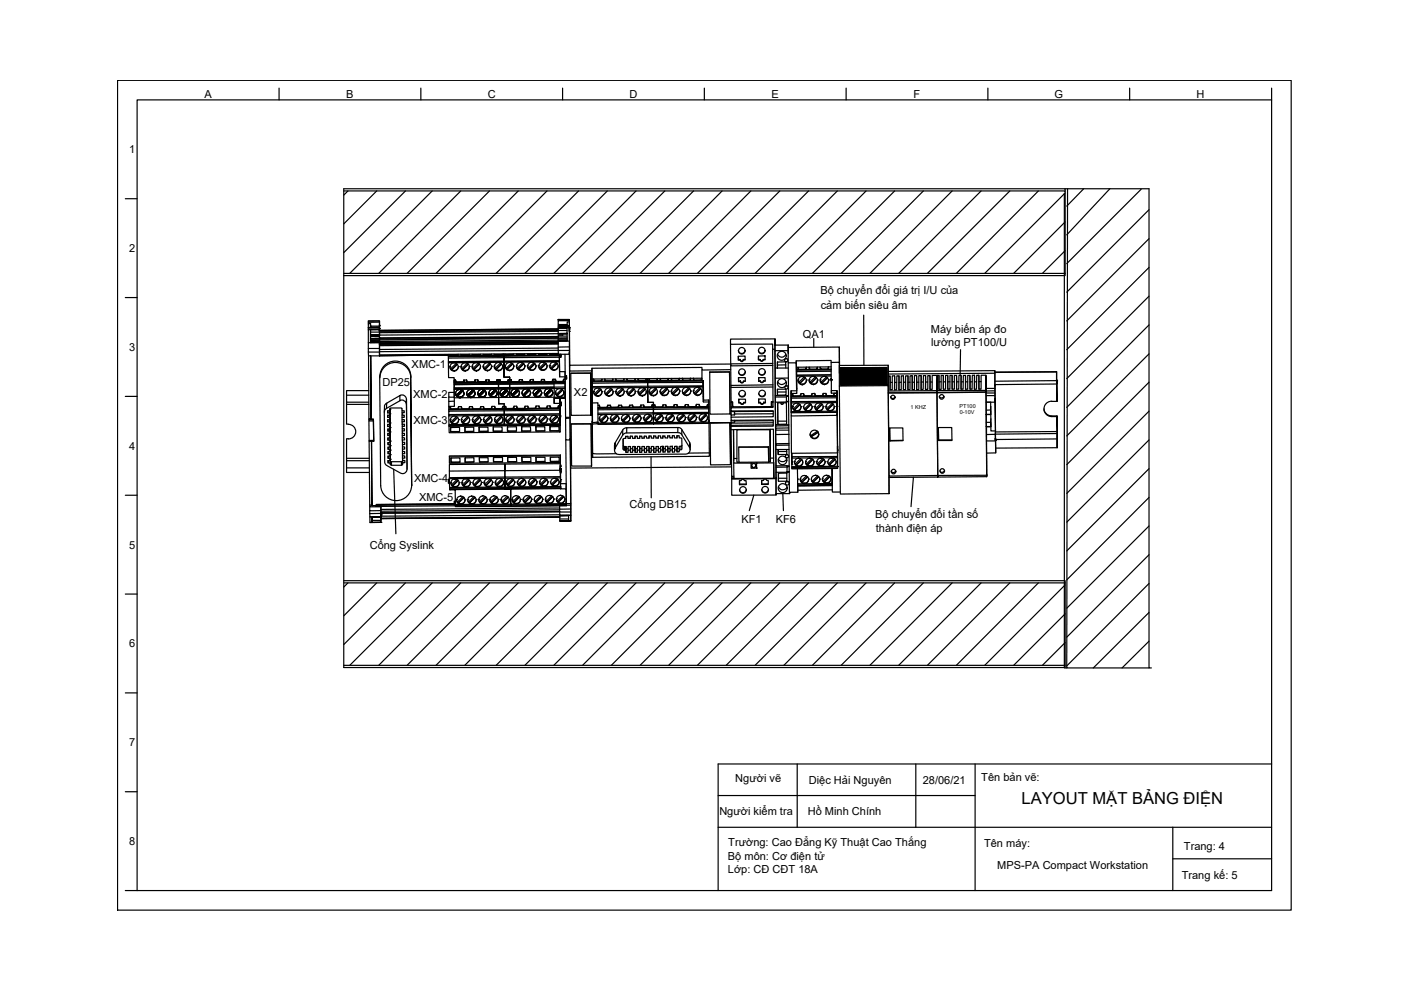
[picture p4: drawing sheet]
<svg xmlns="http://www.w3.org/2000/svg" width="297mm" height="210mm" viewBox="0 0 297 210" stroke-linecap="round" stroke-linejoin="round" font-family="sans-serif">
<defs><g id="words">
<text font-size="3.5" x="216.6" y="170.5">LAYOUT MẶT BẢNG ĐIỆN</text>
<g font-size="2.3">
<text x="43.3" y="20.8">A</text>
<text x="73.4" y="20.8">B</text>
<text x="103.4" y="20.8">C</text>
<text x="133.5" y="20.8">D</text>
<text x="163.6" y="20.8">E</text>
<text x="193.7" y="20.8">F</text>
<text x="223.6" y="20.8">G</text>
<text x="253.7" y="20.8">H</text>
<text x="27.4" y="32.5">1</text>
<text x="27.4" y="53.5">2</text>
<text x="173.9" y="62.3">Bộ chuyển đổi giá trị I/U của</text>
<text x="174" y="65.5">cảm biến siêu âm</text>
<text x="170.3" y="71.6">QA1</text>
<text x="197.4" y="70.6">Máy biến áp đo</text>
<text x="27.4" y="74.4">3</text>
<text x="197.4" y="73.4">lường PT100/U</text>
<text x="81.1" y="81.8">DP25</text>
<text x="87.3" y="78">XMC-1</text>
<text x="121.7" y="84">X2</text>
<text x="87.6" y="84.3">XMC-2</text>
<text x="87.7" y="89.9">XMC-3</text>
<text x="27.4" y="95.3">4</text>
<text x="87.8" y="102.1">XMC-4</text>
<text x="88.8" y="106.3">XMC-5</text>
<text x="133.5" y="107.7">Cổng DB15</text>
<text x="157.2" y="110.8">KF1</text>
<text x="164.5" y="110.8">KF6</text>
<text x="185.6" y="109.9">Bộ chuyển đổi tần số</text>
<text x="185.7" y="112.7">thành điện áp</text>
<text x="27.4" y="116.3">5</text>
<text x="78.4" y="116.3">Cổng Syslink</text>
<text x="27.4" y="137.3">6</text>
<text x="27.4" y="158.2">7</text>
<text x="155.9" y="165.8">Người vẽ</text>
<text x="171.5" y="166.2">Diệc Hải Nguyên</text>
<text x="195.7" y="166.3">28/06/21</text>
<text x="208.1" y="165.5">Tên bản vẽ:</text>
<text x="152.5" y="172.9">Người kiểm tra</text>
<text x="171.3" y="172.9">Hồ Minh Chính</text>
<text x="27.4" y="179.2">8</text>
<text x="154.4" y="179.4">Trường: Cao Đẳng Kỹ Thuật Cao Thắng</text>
<text x="208.6" y="179.5">Tên máy:</text>
<text x="154.3" y="182.3">Bộ môn: Cơ điện tử</text>
<text x="154.3" y="185.1">Lớp: CĐ CĐT 18A</text>
<text x="211.4" y="184.2">MPS-PA Compact Workstation</text>
<text x="251" y="180.1">Trang: 4</text>
<text x="250.6" y="186.4">Trang kế: 5</text>
</g>
<g font-size="1.2">
<text x="193" y="86.8">1 KHZ</text>
<text x="203.4" y="86.4">PT100</text>
<text x="203.5" y="87.8">0-10V</text>
</g>
</g></defs>
<!-- layer: 0 -->
<g fill="none" stroke="#000" stroke-width=".25">
<path d="M24.9 17h248.9v176h-248.9zM59.2 18.7v2.5M89.2 18.7v2.5M119.3 18.7v2.5M149.3 18.7v2.5M179.4 18.7v2.5M209.5 18.7v2.5M239.5 18.7v2.5M269.6 18.7v2.5M26.6 42.1h2.5M72.9 40v101.5M225.8 40h17.8"/>
<path d="M26.6 63.1h2.5M172.5 71.8v1.8M183.1 66.8l.1 10.6M203.7 74.1l-.1 5.5M26.6 84h2.5M83.5 99.5l.4 13.7M138 96.8l.1 8.8M26.6 105h2.5M159.8 105l-.9 3.3M166 104.7l.1 3.6M193.7 101.2l-.5 6.2M26.6 126h2.5"/>
<path d="M26.6 146.9h2.5M26.6 167.9h2.5M152.3 175.4h117.3M152.3 168.7h54.4M169 162v13.4M194.2 162v13.4M206.7 162v26.8M248.7 175.4v13.4M269.6 162h-117.3v26.8M26.6 188.8h243v-167.6h-240.5v167.6M248.7 182.1h20.9"/>
</g>
<!-- layer: PDF36_Geometry -->
<g fill="none" stroke="#000" stroke-width=".25">
<path d="M78.1 68.1l2.4-.1v1.7l-.1-.3M78.1 74.6v.9h2.4M78.1 68.3v-.2l2.4-.1v2M78.1 75.5l.1 13.3 .9 .1M78.6 68.6h-.5v.8h2.3h-2.3v.3M78.6 72.5v.2M78.6 69.9v1.1M78.6 71.1v.7M78.6 72h1.9M78.6 71.3h.9M78.6 75.5l.1 13.3-.1-13.3M78.6 69.1v.3h1.9"/>
<path d="M78.6 69.4h.1M80.4 69.9h-2.3v2.8M80.4 69.4v.5M80.4 69.7h-2.3v.2M80.5 72.4h-1.9v.1h1.9M80.5 75.4l14.6-.1-14.6 .1M80.5 71.8h-1.9v.6M80.5 70.1l37.8-.4-37.8 .3v1.2l-.1-1.3h-1.8v2.8l1.9-.1M80.5 69.1h-1.9v-.5v.8M80.5 72.5v3zM80.5 73.9h-2.4v.7h2.4M80.5 72.4v.3h-2.4v1.2"/>
<path d="M80.5 73.1h.1M80.5 71.7v.4M80.5 73v.1M80.5 72.7h.1M80.5 71.2h-1v.2h1M80.5 68.3h-2.4v.3M80.5 72.6h.1M80.5 69.7h.1M80.5 69.1h.1M80.5 72.2h-1.9M80.5 79.7l.2 23.3a3.3 3.3 0 0 0 3.3 3.1 3.3 3.3 0 0 0 3.3-3.2M87.1 79.7l.2 23.3z"/>
<path d="M87.1 79.7a3.3 3.3 0 0 0-3.3-3.1 3.3 3.3 0 0 0-3.3 3.2M95.1 76.9v3.2h1.2v1l11.8-.1v-.5v3.8h-11.8v-3.7h.3l.2 .4M95.1 75.2v.3M95.1 75.6v.3M95.1 75.3l-14.6 .1M95.4 77.7h.1M95.4 75.3h1.7h-1.6v.2M95.5 75.3h1.6l-.1 .2M95.6 78.2l.2 .2M96.3 78.6v.1M96.7 77.1l-1.2 1.1-.1-.5M96.9 77.2l-1.1 1.1"/>
<path d="M97 77.3l-1.2 1.1 .2 .1a.86 .86 0 0 0 1.2-.8M97.1 75.1v.4h-1.7v-.3M97.2 77.7h.1M97.7 77.7h.1M97.7 75.1v.3h1.8v-.3M97.8 75.3h1.6M97.9 75.4l-.1-.1h1.6l-.1 .1M97.9 78.1l.2 .3M98.6 78.5v.2M99 77l-1.1 1.2-.2-.5M99.3 77.2l-1.2 1.1M99.3 77.2l-1.2 1.2 .3 .1a.89 .89 0 0 0 1.1-.8"/>
<path d="M99.5 77.7h.1M100.1 77.7h.1M100.1 75.1v.3h1.7v-.3M100.1 75.2h1.7M100.3 78.1l.2 .3M101 78.5v.2M101.4 77l-1.1 1.2-.2-.5M101.6 77.1l-1.1 1.2M101.7 75.4l.1-.2-1.6 .1 .1 .1M101.7 77.2l-1.2 1.2 .2 .1a.91 .91 0 0 0 1.2-.8M101.8 75.2l-1.6 .1M102.4 77.7h.1"/>
<path d="M102.5 75.2h1.6M102.6 75.2v.2M102.6 78.1l.3 .3M103.4 78.5v.1M103.8 77l-1.2 1.2-.2-.5M104 77.1l-1.1 1.1M104 77.2l-1.1 1.2 .2 .1a.89 .89 0 0 0 1.1-.8M104.1 75.2h-1.6h1.6l-.1 .2M104.2 77.7h.1M104.2 75.1v.3h-1.8v-.3M104.8 75.1v.3l1.8-.1v-.2M104.8 77.6h.1"/>
<path d="M104.8 75.2h1.7M104.9 75.2h1.6h-1.6M104.9 75.2v.2M105 78.1l.2 .3M105.7 78.5v.1M106.1 77l-1.2 1.1-.1-.5M106.3 77.1l-1.1 1.1M106.4 77.2l-1.2 1.2 .2 .1a.89 .89 0 0 0 1.2-.9M106.4 75.2v.1M106.6 77.6h.1M106.8 75.4v-.3v.3M106.8 75.4l.1 4.6z"/>
<path d="M106.9 80h1.2v.5v-.5zM107.2 75.2h1.6h-1.6M107.3 75.2v.1M107.3 78l.2 .3M108.1 78.5v.1M108.4 77l-1.1 1.1-.2-.5M108.7 77.1l-1.2 1.1M108.7 77.1l-1.2 1.2 .2 .1a.82 .82 0 0 0 1.2-.8M108.8 75.2l-.1 .1M108.9 75.2h-1.7M108.9 77.6h.1M108.9 75v.3h-1.8v-.2"/>
<path d="M109.5 77.6h.1M109.5 75v.3h1.7v-.3M109.5 75.2h1.7M109.6 75.2l.1 .1M109.7 78l.2 .3M110.4 78.5v.1M110.8 76.9l-1.1 1.2-.2-.5M111.2 75.2l-.1 .1M111.3 77.6h.1M111.3 77.6a.93 .93 0 0 1-1.4 .7l1.2-1.2-1.2 1.1M111.8 77.6h.1M112 75.2v.1"/>
<path d="M112 78l.3 .3M112.7 78.5h.1M113.2 76.9l-1.2 1.2-.2-.5M113.4 77.1l-1.1 1.1M113.4 77.1l-1.1 1.2 .1 .1a.85 .85 0 0 0 1.3-.8M113.5 75.1v.2M113.5 75.1l-1.6 .1M113.6 75v.3h-1.8v-.3M113.7 77.6h.1M114.2 77.6h.1M114.2 75v.3h1.8v-.3M114.3 75.1h1.6"/>
<path d="M114.4 75.3l-.1-.2h1.6l-.1 .2M114.4 78l.2 .3M115.1 78.4v.1M115.5 76.9l-1.1 1.1-.2-.4M115.7 77.1l-1.1 1.1M115.8 77.1l-1.2 1.2 .2 .1a.89 .89 0 0 0 1.2-.8M116 77.6h.1M116.6 77.5h.1M116.6 75v.3l1.7-.1v-.2M116.6 75.1h1.7M116.7 75.3v-.2h1.5l-.1 .2M116.7 78l.3 .2"/>
<path d="M117.5 78.4v.1M117.9 76.9l-1.2 1.1-.1-.5M118.1 77l-1.1 1.2M118.1 77.1l-1.1 1.1 .2 .2a.91 .91 0 0 0 1.1-.9M118.3 71.3l-37.8 .3v-.2v1.7l37.8-.3M118.3 72.4l-37.8 .3v.3l37.8-.3M118.3 70.7l2 .1M118.3 72.3l-37.8 .4M118.3 67.7h.1M118.3 74.3l.1 .8M118.3 67.7v.3M118.3 69.1v.3"/>
<path d="M118.3 73.8l-37.8 .3M118.3 74.3l-37.8 .3M118.3 73l-37.8 .3M118.3 72.6l-37.8 .3M118.3 70.2l-37.8 .3M118.3 69.9l-37.8 .3M118.3 71.6l-37.8 .3M118.4 68.8v.3M118.4 74.9l-37.9 .3M118.6 76.5l-23.5 .2v.2l23.5-.2M118.6 75.7l-23.5 .2v.8M118.6 75.3l-23.5 .2v.1l23.5-.1"/>
<path d="M118.6 75.1v4.8v-1.1M118.6 75.7h.3M118.6 79.9h1.2M118.7 75.1v.4M118.7 75.1v.4h.2v-.4v.6v-.2M118.7 75.5h-.1M119.3 71v-.1h-1v-.1l-39.7 .2 1.9 .1M119.3 70.9v.2M119.8 75.1v5.1M119.9 79.7v.5M120 79.6v.5h.1v-.5M120.1 80v.4"/>
<path d="M120.2 70.1l-41.6 .3M120.3 70.7h-2v-1.1h1.9l.1 2.7h-2v-.1h2M120.3 72.1h-2v.1M120.3 71.4h-2v.5M120.3 71.7l-39.8 .4v.3l37.8-.3v-.2h2M120.3 71l-2 .1v.3l-37.8 .2M120.3 68.8h-2v-.8h2.4v-.3h-2.4h2.4l.1 9.7M120.7 69.1h-2.4h2.4M120.7 68l.3 41.3M120.7 73.5l-2.4 .1v.7h2.4M120.7 72.3l-2.4 .1v1.2M120.7 75.1h-2.1v3.7h1.2v5.7v-1.4"/>
<path d="M120.7 69.5l-2.4 .1M120.7 69.4h-2.4v.2M120.7 68.3h-.4v.8h-1.9M120.7 70.2h.1M120.7 69.7h.1M120.7 69.4h.1M120.8 78.7l.2 20.5 34.1-.2M125.3 79.1v8.9v-8.9h-4.3l.1 9 4.2-.1M125.3 79.1h-4.3M125.5 78.1l.1 11.5M148.8 78.5v2.2h.3l.1 4.2 1.1-.1 .1 11.9-24.8 .3M150.5 78.9l4.2-.1 .1 9h-4.3z"/>
<path d="M150.5 78.9h4.2l.1 8.9M154.7 78.8v.1M154.9 73v4.1M154.9 77.2l-34.1 .2v1.3l4.7-.1 .1 18.4v-7.7v.3l1-.1M154.9 78.4l-6.1 .1v-.6l-23.3 .2v.5M154.9 77.6l.1 4.1M156.5 75.5h1.5v.8h-.4a.32 .32 0 0 1-.3 .4 .32 .32 0 0 1-.3-.4h-.5zM156.5 74.3a.7 .7 0 0 0 .7 .6 .7 .7 0 0 0 .7-.5M156.5 75.5v.8M156.6 78.9a.7 .7 0 0 0 .7 .6 .7 .7 0 0 0 .7-.6M156.6 76.2h.4M157.6 76.2a.32 .32 0 0 1-.3 .4 .32 .32 0 0 1-.3-.4v.1"/>
<path d="M158 76.2h-.4v.1M160.8 75.5h1.4v.8h-.4a.34 .34 0 0 1-.3 .3 .34 .34 0 0 1-.4-.3h-.3zM160.8 74.3a.7 .7 0 0 0 .7 .6 .7 .7 0 0 0 .7-.6M160.8 75.5v.8M160.8 76.2h.3M160.9 78.8a.68 .68 0 0 0 .6 .7 .68 .68 0 0 0 .7-.7M161.8 76.2a.34 .34 0 0 1-.3 .3 .34 .34 0 0 1-.4-.3v.1M162.2 76.2l-.4 .1M163.8 74.1l.1 12.3-8.9 .1v.6h8.9v1.3h-8.9v.7l8.9-.1v1.4h-8.9v.7l9-.1 .1 10.4-.1-3.3M163.9 77.1h-9v.5l9-.1M164.3 73.2v-1.3l.2 29.6-9.4 .1v-.3h.5M164.3 71.9h-9.4v1.1h8.9v1.1h.5"/>
<path d="M164.8 76.8v1.2v-1.2l1.8-.1v1.3M164.8 75.1a.94 .94 0 0 0 .9 .6 .94 .94 0 0 0 .9-.6M166.6 76h.2M166.6 77.4h-1.8M167.1 74.9v-1.7v3.7h1.7l.1 6M167.1 76.9l.3 27.8v-.3h1.7v-1.6v.2l7.4-.1M167.1 78h-2.7v2.2h2.7M167.1 74.4h-2.8l.1 3.6M167.1 73.2h-2.8v1.2M167.1 73.7l10.9-.1v3.2M168.8 76.5l.1 5.9M168.9 79.8v3.6l-1.1 .1"/>
<path d="M168.9 78.5v.3M170.5 79.9l-1.1 1.2-.2-.5M170.8 78.3l.2-.5v.5h-1.8v-.4l.2 .4M171.7 78.3l-.1-.5v.5h1.7v-.5l-.2 .5M172.9 79.9l-1.2 1.2-.1-.6M175.2 79.9l-1.1 1.1-.2-.5M175.6 77.8l-.1 .4M175.7 77.8v.4h-1.8v-.4l.2 .4M176.2 79.4l-7.3 .1v.3l7.3-.1M176.2 78.7l-7.3 .1v.7M176.2 78.3h-7.3v.2h7.3M176.2 76.8v-.4l-7.4 .1v.4"/>
<path d="M176.2 77.8l-7.3 .1v.4M178 79.1v-2.3h-1.8l.1 4M178 73.6v3.9M178.2 78l9.9-.1zM178.2 78.1l9.9-.1zM178.2 78.2l9.9-.1zM178.2 78.3l9.9-.1zM178.2 78.4h9.9zM178.2 78.5h9.9zM178.2 78.7l9.9-.1zM178.2 78.8l9.9-.1zM178.2 78.9l9.9-.1z"/>
<path d="M178.2 79l9.9-.1zM178.2 79.1l9.9-.1zM178.2 79.2l9.9-.1zM178.2 79.3l9.9-.1zM178.2 79.4l9.9-.1zM178.2 79.5l9.9-.1zM178.2 79.6h9.9zM178.2 79.7l9.9-.1zM178.2 79.9l9.9-.1zM178.2 79.9h9.9zM178.2 79.4h.1M178.2 78.7h.1"/>
<path d="M178.2 78h.1M178.2 78.1v.1M178.2 78.3v.3M178.2 78.8v.2M178.2 79.1v.2M178.2 79.5v.3M178.2 79.9v.2M188.3 78.8l22.6-.2v3.2v-.3l13.1-.1M188.3 77.4l.2 23.5 10.3-.1-.1-17.6 10.3-.1v-3.5l.1 10.9 1-.1-.1-.9M188.7 79.7v2.9M189.7 79.7v2.9M190.6 79.7v2.9"/>
<path d="M191.5 79.7v2.9M192.5 79.7v2.9M193.4 79.6v3M194.3 79.6v3M195.3 79.6v3M196.2 79.6v3M197.2 79.6v3M199.1 79.6v3M200 79.6v2.9M200.9 79.6v2.9M201.9 79.6v2.9M202.8 79.6v2.9"/>
<path d="M203.8 79.6v2.9M204.7 79.6v2.9M205.6 79.6l.1 2.9M206.6 79.6v2.9M207.5 79.6v2.9M209 79.6h-1v2.9h-.5v-2.9h-.4l-.1 2.9h-.4v-2.9h-.5v2.9h-.5v-2.9h-.4v2.9h-.5v-2.9h-.5v2.9h-.5l.1-2.9h-.5v2.9h-.5v-2.9h-.5v2.9h-.4v-2.9h-.5v2.9h-.5v-2.9h-.4v2.9h-.5v-2.9h-.5v3h-.4v-3h-.4v3.2v-3.2h-1.1v3h-.4v-3h-.5v3h-.5v-3h-.4l-.1 3h-.4v-3h-.5v3h-.5v-3h-.4v3h-.5v-3l-.5 .1v2.9h-.4v-2.9h-.5v2.9h-.5v-2.9h-.4v2.9h-.5v-2.9h-.5v2.9h-.5l.1-2.9h-.5v2.9h-.5v-2.9h-.4M210.9 78.6l.1 6.7h-1.9h.9v.9M210.9 79.1l-22.6 .2M224 78.8l.1 6.3zM224 78.8l-13.1 .1M224 78.9l-13.1 .1M78.2 89.3l.1 4.1h.9"/>
<path d="M78.2 88.8v.2M78.3 93.4v.2h.9l-.1-4.7 .1 4.7M78.3 93.6l.1 13.5h.5M78.8 93.6l.1 13.6h.9h-.9zM79.1 89h-.9v.3h1M82 85.5a.75 .75 0 0 0-.5 .8v1.1M82.2 87.1h.5v-.4l.1-.2h2.3l.1 .2v.4h.5v.4h-.5v.5h.5v.5h-.5v.5h.5l.1 .4h-.6v.6l.6-.1v.5h-.5v.5h.5v.5h-.5v.5h.5v.4h-.5v.5h.5v.5h-.5v.5h.5v.4h-.5v.6h.5v.4h-.5v.5h.5v.5h-.5v.5h.5v.4h-.5l.1 .5h.4v.5h-.4v.3l-.2 .3h-2.3l-.2-.2v-.4h-.4v-.4h.4v-.5h-.4v-.5h.4v-.5h-.4v-.5h.4v-.4h-.4v-.5h.4v-.5h-.4l-.1-.5h.5v-.5h-.5v-.4h.5v-.6h-.5v-.4h.5v-.5h-.5v-.5h.5v-.5h-.5v-.4h.5v-.5h-.5v-.5h.5v-.5h-.5v-.5h.5v-.4h-.5zM82.2 87.1v.5M82.2 88v.5M82.2 89v.5M82.2 90v.4M82.2 90.9v.5"/>
<path d="M82.2 91.9v.4M82.2 92.9v.4M82.3 93.8v.5M82.3 94.8v.5M82.3 95.7v.5M82.3 96.7v.5M82.3 97.7v.4M82.7 86.8h.1M82.7 87.6v-.8v1.2M82.7 88.5v-.8v1.3M82.7 87.7h.1M82.7 89.5v-.8v1.3"/>
<path d="M82.7 86.7v.4M82.7 88.7h.1M82.7 90.4v-.7v1.2M82.7 89.7h.1M82.7 90.6h.1M82.7 91.4v-.8v1.3M82.7 91.6h.1M82.7 92.3v-.7v1.3M82.7 93.3v-.7v1.2M82.7 92.6h.1M82.7 93.5h.1M82.7 94.3v-.8v1.3"/>
<path d="M82.7 95.3v-.8v1.2M82.7 94.5h.1M82.7 96.2v-.8v1.3M82.7 95.4h.1M82.7 97.2v-.8v2M82.7 96.4h.1M82.7 97.4h.1M82.7 98.1v-.7v.3l.3 .2v.8M83 97.9h2.1M84.8 83.9a.93 .93 0 0 1 1.4 .7v1.1a.96 .96 0 0 0-1.4-.7zM84.8 85l-2.9 1.6-.4 .4 .1 11.1 .3 .5 3 1.7a.93 .93 0 0 0 1.4-.8l-.1-13.8M84.8 83.9l-2.8 1.6-.1 1.1"/>
<path d="M85.2 87.1v.4M85.2 88v.5M85.2 89v.4M85.3 90v.4M85.3 90.9v.5M85.3 91.9v.4M85.3 92.8v.5M85.3 93.8v.4M85.3 94.8v.4M85.3 95.7v.5M85.3 96.7v.4M85.4 97.7l-.3 .2v.8"/>
<path d="M85.4 97.6v.5M86.2 84.6l.1 14.9M87.1 80.1a3.3 3.3 0 0 0-3.3-3.3 3.3 3.3 0 0 0-3.3 3.3M95.2 88.2v1.8l23.5-.2M95.2 84.2v.9M95.2 86.9v.3M95.2 90.4l23.5-.2v1.4l-23.5 .2zM95.2 90.3v.1M95.4 89h.1M95.4 86.2l.3 .5M95.5 90.6h1.9v.9h-1.9zM95.5 90.6v.9"/>
<path d="M95.5 91.5h1.9M95.6 97.1h1.9v.9h-1.9zM95.6 97.1v.9h1.9M95.6 98h.1M95.7 89.4l.1 .3M96.3 85.1h-1.1v1.1M96.3 83.2h-1.1v1h1.1M96.3 89.8v.2M96.6 83.3l.2 .5 1.1-1.2-1.1 1.2zM96.6 80.6v.4h1.8v-.4v.4h-1.8zM96.8 88.3l-1.2 1.2-.2-.5M96.8 83.8l.2 .2 1.1-1.2-1.1 1.1z"/>
<path d="M97 84l1.2-1.1-1.2 1.1 .2 .1a.82 .82 0 0 0 1.2-.8 .88 .88 0 0 1-.5 .8 .88 .88 0 0 1-.9-.1zM97 88.5l-1.2 1.1M97.1 88.5l-1.3 1.2 .3 .1a.89 .89 0 0 0 1.1-.8M97.2 89h.1M97.2 86.2l-.1 .5M97.5 84.2v.1M97.8 89h.1M97.8 86.2l.2 .5M98 89.4l.2 .3M98.2 81l.2-.4h.5l.2 .4M98.6 90.6h1.8v.9h-1.8zM98.6 90.6v.9h1.8"/>
<path d="M98.6 91.5h.1M98.6 97.1l1.9-.1v1h-1.9zM98.6 97.1v.9M98.7 89.8v.1M98.9 83.3l.2 .5 1.2-1.2-1.2 1.2zM98.9 80.6v.4h1.8v-.5v.5h-1.8zM99.1 88.3l-1.1 1.2-.2-.5M99.2 83.7l.1 .3 1.2-1.2-1.2 1.1zM99.3 84l1.2-1.1-1.2 1.1 .2 .1a.86 .86 0 0 0 1.2-.8 .88 .88 0 0 1-.4 .8 .88 .88 0 0 1-1-.1zM99.3 88.4l-1.1 1.2M99.4 88.5l-1.2 1.2 .2 .1a.86 .86 0 0 0 1.2-.8M99.6 86.2l-.2 .5"/>
<path d="M99.9 84.2v.1M100.1 89h.1M100.1 86.2l.2 .5M100.4 89.4l.2 .3M100.5 97.9l-1.9 .1M101 89.8v.1M101.3 83.3l.2 .5 1.1-1.2-1.1 1.2zM101.3 80.5v.5h1.8v-.5v.5h-1.8zM101.5 81l-.2-.5h-.6l-.1 .5M101.5 88.3l-1.2 1.1-.2-.4M101.5 83.7l.2 .3v-.1l1.1-1.1-1.1 1.1zM101.6 90.6h1.8l.1 .9h-1.9z"/>
<path d="M101.6 90.6v.9M101.6 91.5h1.9M101.6 97h1.9v.9l-1.8 .1zM101.6 97l.1 1 1.8-.1M101.7 84l1.2-1.2-1.2 1.2 .2 .1a.82 .82 0 0 0 1.2-.8 .93 .93 0 0 1-1.4 .7zM101.7 88.4l-1.1 1.1M101.8 88.5l-1.2 1.2h.1a.85 .85 0 0 0 1.3-.7M101.9 86.2l-.1 .5M102 89h.1M102.2 84.2v.1M102.5 88.9h.1M102.5 86.2l.2 .5"/>
<path d="M102.7 89.4l.2 .2M102.9 81l.2-.5h.6l.1 .5M103.4 89.8v.1M103.7 83.3l.1 .4 1.2-1.1-1.2 1.1zM103.7 80.5v.5h1.7v-.5v.5h-1.7zM103.8 88.3l-1.1 1.1-.2-.5M103.8 83.7l.2 .3 1.2-1.2-1.2 1.1zM104 84l1.2-1.2-1.2 1.2 .3 .1a.84 .84 0 0 0 1.1-.8 .93 .93 0 0 1-1.4 .7zM104 88.4l-1.1 1.1M104.1 88.5l-1.2 1.1 .2 .1a.87 .87 0 0 0 1.2-.8M104.3 86.2l-.2 .5M104.5 84.2v.1"/>
<path d="M104.6 90.5h1.9v1h-1.9zM104.6 90.5v1l1.9-.1M104.6 97h1.9v.9h-1.9zM104.6 97v.9M104.6 97.9h1.9M104.9 88.9h.1M104.9 86.2l.2 .4M105.1 89.3l.2 .3M105.7 81v-.5v.5M105.7 81v4.6zM105.7 85.6h1.2v.6M105.8 89.8v.1"/>
<path d="M106 83.3l.2 .4 1.1-1.1-1.1 1.1zM106.2 81l-.2-.5v.5h1.8v-.5l-.2 .5M106.2 88.2l-1.2 1.2-.1-.5M106.2 83.7l.2 .3 1.1-1.3-1.1 1.2zM106.4 88.4l-1.1 1.2 .2 .1a.87 .87 0 0 0 1.1-.8M106.4 84l1.2-1.2-1.2 1.2h.2a.85 .85 0 0 0 1.2-.7 .93 .93 0 0 1-1.4 .7zM106.4 88.4l-1.1 1.1M106.6 88.9h.1M106.6 86.2l-.2 .4M106.9 84.1v.1M106.9 86.2v3.7zM107.2 88.9h.1"/>
<path d="M107.2 86.2l.2 .4M107.4 89.3l.2 .3M107.6 90.5h1.9v.9h-1.9zM107.6 90.5v.9h1.9M107.6 91.4h.1M107.6 97h1.9v.9h-1.9zM107.6 97v.9h1.9M107.6 97.9h.1M108.1 89.7v.2M108.4 83.2l.1 .5 1.2-1.1-1.2 1.1zM108.5 81l-.1-.5v.5h1.7v-.5l-.1 .5M108.6 83.7l.1 .3 1.2-1.3-1.2 1.2z"/>
<path d="M108.6 88.2l-1.3 1.2-.1-.5M108.7 84l1.3-1.2-1.3 1.2h.3a.89 .89 0 0 0 1.1-.8 .93 .93 0 0 1-1.4 .8zM108.7 88.4l-1.1 1.1M108.8 88.4l-1.2 1.2 .3 .1a.85 .85 0 0 0 1.1-.8M109 88.9h.1M109 86.1l-.2 .5M109.2 84.1v.1M109.5 86.1l.3 .5M109.8 89.3l.2 .3M110.4 89.7v.1M110.6 90.5h1.9v.9h-1.9zM110.6 90.5v.9h1.9"/>
<path d="M110.6 97h2v.9h-1.9zM110.6 97l.1 .9h1.9M110.7 83.2l.2 .5 1.1-1.1-1.1 1.1zM110.9 88.2l-1.2 1.2-.2-.6M110.9 83.7l.2 .2 1.2-1.2-1.2 1.1zM110.9 81l-.2-.5v.5h1.8v-.5l-.2 .5M111.1 83.9l1.2-1.1-1.2 1.1 .3 .1a.91 .91 0 0 0 1.1-.8 .87 .87 0 0 1-1.4 .7zM111.1 88.4l-1.1 1.1M111.2 88.4l-1.2 1.2 .3 .1a.87 .87 0 0 0 1.1-.8M111.3 86.1l-.1 .5M111.4 88.9h.1M111.6 84.1v.1"/>
<path d="M111.9 88.8h.1M111.9 86.1l.2 .5M112.1 89.3l.2 .3M112.8 89.7v.1M113.1 83.2l.1 .5 1.2-1.2-1.2 1.2zM113.2 88.2l-1.1 1.1-.2-.5M113.3 83.7l.1 .2 1.2-1.2-1.1 1.1zM113.4 83.9l1.2-1.2-1.2 1.2 .4 .1a.85 .85 0 0 0 1-.8 .93 .93 0 0 1-1.4 .7zM113.4 88.4l-1.1 1.1M113.5 88.4l-1.2 1.2 .3 .1a.89 .89 0 0 0 1.1-.9M113.6 90.5h1.9v.9h-1.8zM113.6 90.5l.1 .9"/>
<path d="M113.7 97h1.9v.8l-1.9 .1zM113.7 97v.9M113.7 97.8h1.9M113.7 91.4h1.8M113.7 86.1l-.2 .4M113.7 88.8h.1M113.9 84v.2M114.3 88.8h.1M114.3 86.1l.2 .4M114.5 89.3l.2 .2M114.7 80.9l.1-.5v.5l-1.7 .1v-.6l.1 .6M115.2 89.7v.1"/>
<path d="M115.4 83.2l.2 .5 1.1-1.2-1.1 1.2zM115.6 80.9l-.2-.5v.5h1.8v-.5l-.2 .5M115.6 88.2l-1.2 1.1-.1-.5M115.6 83.6l.2 .3 1.2-1.3-1.2 1.2zM115.8 83.9l1.2-1.2-1.2 1.2 .3 .1a.87 .87 0 0 0 1.1-.8 .88 .88 0 0 1-1.4 .7zM115.8 88.3l-1.1 1.1M115.9 88.4l-1.2 1.1 .1 .1a.86 .86 0 0 0 1.3-.8M116 86.1l-.1 .4M116.1 88.8h.1M116.3 84v.2M116.6 88.8h.1M116.6 90.5l1.9-.1v1h-1.9z"/>
<path d="M116.6 90.5v.9M116.6 91.3h1.9M116.6 86l.2 .5M116.7 97l1.9-.1v.9h-1.9zM116.7 97v.8h1.9M116.7 97.8h.1M116.8 89.3l.2 .2M117.5 82.1l-21.2 .2v.2l21.2-.1M117.5 81.4l-21.2 .1v.8l23.5-.2M117.5 80.9l-21.2 .2v.2l21.2-.2M117.5 80.4v5.1v-1h2.3M117.5 85.5h1.2"/>
<path d="M117.5 89.7v.1M117.8 83.2h.1M117.8 80.4l.2 .5M118 83.6l.1 .3M118 88.2l-1.2 1.1-.2-.5M118.1 88.3l-1.1 1.1M118.2 88.4l-1.2 1.1 .2 .1a.94 .94 0 0 0 1.2-.8M118.4 86l-.2 .5M118.4 88.8h.1M118.6 84v.2M118.7 87.7l-23.5 .2v.3l23.5-.2M118.7 87l-23.5 .2v.7"/>
<path d="M118.7 86.5l-23.5 .2v.2l23.5-.2M118.7 86h-.3v.5h-1.8v-.5l-.6 .1v.4h-1.7v-.4h-.6v.4l-1.8 .1v-.5h-.6v.5h-1.8v-.5h-.5v.5h-1.8v-.4h-.6v.4h-1.7v-.4h-.6v.4l-1.8 .1v-.5h-.6v.5h-1.8v-.5h-.5v.5h-1.8v-.5h-.6v.5h-1.8v-.5h-.2v.5M118.7 88.4h.1M118.7 88.2v1.5zM118.7 88.2h.1M118.7 90.2v-.2v1.6M118.7 86v2.7v-4.2v5.5l-23.5 .2v-.2M118.7 90.1l-11.7 .1-.1-.3 .1 .3h-11.8M118.8 98.9h.1M118.8 99.5h.1M118.8 99.6h.1M118.8 99.4h.1"/>
<path d="M118.8 96.5v1.6zM118.8 96.7l-23.5 .2v1.3l23.5-.1M118.8 96.5l-23.5 .2v.2M118.8 85.7l-.1 .1M118.8 98.6v1.7zM118.8 98.3l-11.8 .1v2.7l-11.7 .2v-2.8l11.7-.1v1.4l-11.7 .1M118.8 98.9v.7zM118.8 99.7v.3v-.6v.3v-.1v.1l-11.8 .1v1.3h11.8M118.8 99.7h.1M118.8 100h.1M118.8 99.3h.1M118.8 98.7h.1"/>
<path d="M118.8 99.9h.1M118.9 85.2l-.2 .1v.5M118.9 86h-.2v4M118.9 85.2v.8v-.8l-.1 .5h.1M119.1 82.5l-1.2 1.2-.1-.5M119.3 82.6l-1.2 1.1M119.3 82.7l-1.2 1.2 .2 .1a.82 .82 0 0 0 1.2-.8M119.5 80.4l-.2 .5M119.5 83.2h.1M119.8 82.4l-23.5 .1v3.7h-1.1M119.8 81.1l-23.5 .2v.2l11.8-.1v2.9l11.7-.1M119.8 80.4h-.3v.5h-1.7v-.5h-.6v.5h-1.8v-.5h-.6v.5l-1.7 .1v-.6l-.6 .1v.5h-1.8v-.5h-.6v.5h-1.7v-.5h-.6v.5h-1.8v-.5h-.6l-.1 .5"/>
<path d="M119.8 80.9l-11.7 .1v.4l11.7-.1M119.8 84.3l-2.3 .1M119.9 88.5v.2M120 80.1l-.2 .1 .1 8.3h.9M120 93.3l.1 13.5h.9M120.1 80.1v.3l-.3-.1M120.8 88.7h-.9l.1 4.6h.9M121 99.2v11.2l-2.3 .1h2.3M121.1 89.9l4.2-.1 .1 9M121.1 89.9h4.2l.1 8.9h-4.2zM125.3 88h.1M125.3 89.8v.1"/>
<path d="M125.5 82.2l.1 3.2h1.2v1.2l11.7-.1v-.7h.3v.5h1.8v-.5h.6v.5l1.7-.1v-.4h.6v.4h1.8v-.4h.6v.4h1.7v-.5h.6v.5h1.8v-.5h.3M125.5 81.3l11.8-.2v-.2v1l-11.8 .1M125.5 80.4v.4M125.6 96.1l1 .1h4.1M125.8 83h.1M125.8 80.4v.4l1.8-.1v-.3l-.1 .3M125.9 80.4l.1 .4M126.1 83.5l.2 .2M126.7 83.9v.1M126.8 89.8l-1.2 .2M126.8 89.5h-.2v.3M126.8 87.9v1.8l11.7-.1v-1.8v1.8l11.8-.1"/>
<path d="M126.8 86.6v1.3l11.7-.1v-1l11.8-.1M126.8 89.7v.2l11.7-.1v-.2v.2l11.8-.1-23.5 .2M126.8 86.9l11.7-.1v-.3v1l-11.7 .1M126.8 85.9h.3v.5h1.7v-.5h.6v.5l1.8-.1v-.4h.6v.4h1.7v-.4h.6v.4h1.8v-.4h.6v.4h1.7v-.5h.3v-.5h-1.1h1.1v1l-11.7 .1M127.1 88.7h.1M127.1 85.9l.1 .5M127.2 82.4l-1.2 1.1-.2-.5M127.3 89.1l.2 .3M127.4 82.5l-1.1 1.2M127.5 82.6l-1.2 1.1 .3 .2a.85 .85 0 0 0 1-.9M127.6 83h.1M128 89.5v.1"/>
<path d="M128.2 80.4v.3h1.7v-.3l-.1 .3M128.3 80.4l.1 .3M128.4 88l-1.2 1.2-.1-.5M128.4 83.5l.2 .2M128.6 88.2l-1.1 1.1M128.6 88.2l-1.1 1.2 .1 .1a.86 .86 0 0 0 1.2-.8M128.8 88.7h.1M128.8 85.9l-.2 .5M129.1 83.9v.1M129.4 88.7h.1M129.4 85.9l.2 .5M129.5 82.4l-1.1 1.1-.2-.5"/>
<path d="M129.7 89.1l.1 .3M129.7 82.5l-1.1 1.1M129.8 82.6l-1.2 1.1 .3 .2a.89 .89 0 0 0 1.1-.9M130 83h.1M130.3 89.5v.1M130.4 95a.89 .89 0 0 0 0 .9 .89 .89 0 0 0 .9 .5l14.1-.1a.93 .93 0 0 0 .8-1.4l-1.7-2.9-.4-.2h-11.4l-.7 .5-1.6 2.7v-1.1l-.1 1.5M130.5 83h.1M130.5 80.3v.4h1.8v-.4l-.1 .4M130.6 80.3l.1 .4M130.8 88l-1.2 1.1-.2-.4M130.8 83.5l.2 .2M131 88.2l-1.2 1.1"/>
<path d="M131 88.2l-1.2 1.2 .3 .1a.87 .87 0 0 0 1.1-.8M131.2 88.7h.1M131.2 85.9l-.2 .4M131.5 83.9v.1M131.8 85.9l.1 .4M131.9 82.4l-1.2 1.1-.2-.5M132 89.1l.2 .2M132 91.2l-1.6 2.7M132.1 93.1v2.1M132.1 82.5l-1.1 1.1M132.2 94.5l.2 .2v.7M132.2 82.5l-1.2 1.2 .2 .1a.93 .93 0 0 0 1.2-.8"/>
<path d="M132.4 83h.1M132.4 94.7h.3M132.7 92.5h.4v.4h.5v-.4h.5v.4h.5v-.4h.5v.4h.5v-.4h.5v.4h.5v-.4h.5v.4h.5v-.5h.5v.5h.5v-.5h.5v.5h.5v-.5h.5v.5h.4v-.5h.5v.5h.5v-.5h.5v.5h.6v-.5h.4v.5h.5v-.5h.5v.5l.6 .1v2.2l-.1 .1-.5 .1v.4h-.5v-.4h-.5v.5h-.4v-.5h-.5v.5h-.5v-.5h-.6v.5h-.4v-.5h-.5v.5h-.5v-.5h-.5v.5h-.5v-.5h-.5v.5h-.5v-.5h-.5v.5h-.5v-.5h-.5v.5h-.5v-.5h-.5l.1 .5h-.6v-.5h-.5v.5h-.4v-.5h-.5v.5h-.5v-.5h-.5l-.1-.2v-2.1l.6-.2zM132.7 89.5v.1M132.7 92.5v.4M132.7 95.4v-.7v1.2M132.7 95.1h.5M132.9 90.7l-.5 .1-.4 .4v1.1M132.9 83h.1M133.1 88l-1.2 1.1-.1-.5M133.1 83.4l.2 .3M133.3 88.2l-1.1 1.1 .2 .1a.82 .82 0 0 0 1.1-.7"/>
<path d="M133.3 88.1l-1.1 1.2M133.5 85.9l-.2 .4M133.5 88.7h.1M133.6 92.5v.4M133.7 95.4v-.7v1.2M133.7 94.7h-.5v.7M133.7 95.1h.4M133.8 83.9v.1M134.1 88.6h.1M134.1 85.9l.2 .4M134.3 82.4l-1.2 1.1-.2-.5M134.3 89.1l.2 .2"/>
<path d="M134.4 82.5l-1.1 1.1M134.5 82.5l-1.2 1.2 .2 .1a.86 .86 0 0 0 1.2-.8M134.6 95.4v-.7v1.2M134.6 94.7h-.5v.7M134.6 92.5v.4M134.6 80.3l-.1 .4M134.7 83h.1M134.7 80.3v.4h-1.8v-.4l.2 .4M134.7 95.1h.5M135 89.5v.1M135.3 83h.1M135.4 80.7l-.1-.4v.4h1.7v-.4l-.2 .4"/>
<path d="M135.5 87.9l-1.2 1.2-.2-.5M135.5 83.4l.1 .3M135.6 95.4v-.7v1.2M135.6 94.7h-.4l-.1 .7M135.6 92.5v.4M135.6 95.1h.5M135.6 88.1l-1.1 1.2M135.7 88.2l-1.2 1.1 .2 .1a.91 .91 0 0 0 1.2-.8M135.9 85.9l-.2 .4M135.9 88.6h.1M136.2 83.8v.2M136.5 88.6h.1"/>
<path d="M136.5 85.9l.2 .4M136.6 82.3l-1.2 1.2-.1-.5M136.6 92.5v.4M136.6 95.4v-.7v1.2M136.6 94.7h-.5v.7M136.6 95.1h.5M136.7 89l.1 .3M136.8 82.5l-1.2 1.1M136.8 82.5l-1.2 1.2h.2a.82 .82 0 0 0 1.2-.7M137 83h.1M137.1 95.4v-.7h.5v.7M137.3 82.2l.1 3.1-.1-3.1"/>
<path d="M137.4 89.5v.1M137.6 82.9h.1M137.6 94.7v1.2M137.6 92.4v.5M137.6 95.1h.5M137.8 87.9l-1.2 1.2-.1-.5M137.8 83.4l.2 .3M138 88.1l-1.2 1.1M138.1 95.4v-.7h.5v.7M138.1 88.2l-1.3 1.1 .3 .1a.89 .89 0 0 0 1.1-.8M138.2 88.6h.1M138.2 85.8l-.1 .5"/>
<path d="M138.5 83.8v.1M138.6 94.7v1.2M138.6 92.4v.5M138.6 95.1h.5M138.8 88.6h.1M138.8 85.8l.2 .5M139 82.3l-1.2 1.1-.2-.5M139 89l.2 .3M139.1 95.4v-.7h.5v.7M139.2 82.5l-1.2 1.2h.2a.85 .85 0 0 0 1.2-.8M139.2 82.4l-1.2 1.2M139.3 80.2l-.1 .5"/>
<path d="M139.4 80.2v.5h-1.8v-.4l.2 .4M139.6 94.7v1.2M139.6 92.4v.5M139.6 95.1h.5M139.7 89.4v.2M139.9 82.9h.1M139.9 80.2v.5h1.8v-.5l-.1 .5M140 80.2l.1 .5M140.2 87.9l-1.2 1.2-.2-.5M140.2 83.4l.2 .3M140.4 88.1l-1.2 1.1M140.4 88.1l-1.2 1.2 .3 .1a.89 .89 0 0 0 1.1-.8"/>
<path d="M140.5 92.4v.5M140.6 95.4v-.8v1.3M140.6 94.6l-.5 .1v.7M140.6 95.1h.4M140.6 85.8l-.2 .5M140.6 88.6h.1M140.9 83.8v.1M141 95.4v-.8h.6v.8M141.2 88.5h.1M141.2 85.8l.1 .5M141.3 82.3l-1.2 1.1-.2-.5M141.4 89l.2 .3"/>
<path d="M141.5 82.4l-1.1 1.1M141.5 82.5l-1.1 1.2h.2a.91 .91 0 0 0 1.2-.8M141.5 92.4v.5M141.6 94.6v1.3M141.6 95.1h.5M141.8 82.9h.1M142.1 89.4v.1M142.3 82.9h.1M142.3 80.2v.5l1.8-.1v-.4l-.2 .4M142.4 80.2l.1 .5M142.5 87.9l-1.2 1.1-.1-.5M142.5 83.4l.2 .2"/>
<path d="M142.6 95.4v-.8v1.3M142.6 94.6h-.5v.8M142.6 92.4v.5M142.6 95.1h.4M142.7 88l-1.1 1.2M142.8 88.1l-1.2 1.2 .2 .1a.86 .86 0 0 0 1.2-.9M142.9 85.8l-.1 .4M143 95.4v-.8h.5v.8M143.2 83.8v.1M143.5 88.5h.1M143.5 94.6v1.2M143.5 92.4v.5"/>
<path d="M143.5 95.1h.5M143.5 85.8l.2 .4M143.6 82.2l-1.1 1.2-.2-.5M143.7 91.7v-1.1l.5 .1 .4 .4v1.1M143.7 90.6l-10.8 .1v1.1M143.7 89l.2 .3M143.8 82.4l-1.1 1.1M143.9 82.5l-1.2 1.1 .2 .1a.89 .89 0 0 0 1.2-.8M144.1 82.9h.1M144.4 94.6h-.4v.8M144.4 89.4v.1M144.6 91.1l1.6 2.7"/>
<path d="M144.6 94.5l-.2 .1v.7M144.9 87.9l-1.2 1.1-.2-.5M144.9 83.3l.2 .3M144.9 80.6l-.2-.4v.4h1.7v-.4l-.1 .4M145.1 88l-1.2 1.1M145.1 88.1l-1.2 1.2h.2a.86 .86 0 0 0 1.2-.8M145.3 88.5h.1M145.3 85.8l-.2 .4M145.6 83.7v.2M145.9 88.5h.1M145.9 85.8l.2 .4M146 82.2l-1.1 1.2-.2-.5"/>
<path d="M146.1 89l.1 .3M146.2 94.9v-1.1l.1 1.5M146.2 82.4l-1.1 1.1M146.2 82.4l-1.1 1.2 .3 .1a.89 .89 0 0 0 1.1-.8M146.5 82.9h.1M146.8 89.4v.1M147 82.9h.1M147.2 87.9l-1.2 1.1-.1-.5M147.2 83.3l.2 .3M147.6 88.5h.1M147.6 88.5a.93 .93 0 0 1-1.4 .8l1.3-1.2-1.3 1M147.6 85.7l-.1 .5"/>
<path d="M147.9 83.7v.2M148.2 85.7l.2 .5M148.4 82.2l-1.2 1.2-.2-.5M148.4 89l.2 .2M148.5 82.4l-1.1 1.1M148.6 82.4l-1.2 1.2 .2 .1a.93 .93 0 0 0 1.2-.8M148.7 80.2l-.1 .4M148.8 80.2v.4h-1.8v-.4l.2 .4M148.8 82.9h.1M148.8 80.6l-23.3 .2v.2M148.8 80.2l-23.3 .2M149.1 80.7v4.5z"/>
<path d="M149.1 81.8l-11.8 .1v.3l11.8-.1M149.1 80.8l-11.8 .1v-.6v.6l-11.8 .1v1.2h11.8v-1.1h11.8M149.1 81h.1M149.1 80.8h.1M149.1 85.2h1.2M149.1 84.1h.1M149.2 89.4v.1M149.5 87.9l-1.1 1.1-.2-.5M149.8 88l-1.2 1.1M149.8 88l-1.2 1.2 .2 .1a.82 .82 0 0 0 1.2-.8M150 88.5h.1M150 85.7l-.2 .5"/>
<path d="M150.3 84.8v5v-.7M150.3 87.4l-11.8 .1v.3l11.8-.1M150.3 86.2l-11.8 .1v.2l11.8-.1M150.4 96l-4.5 .1M150.6 89.7l.1 8.9 4.2-.1M154.8 89.6l.1 8.9-.1-8.9-4.2 .1 4.2-.1M154.8 87.8h.1M155 82.1v3.1h.3v1h8.3v-1.1h.3M155 85.3h.3zM155 85.3h.1M155 85.2v1M155 87.1v.2l8.9-.1"/>
<path d="M155 91.1l.1 9.9h.5M155 87.3v.7M155 89.1v.4M155.3 85.3v.9M155.3 86.2h-.3v.3M155.6 98.2v3.2h8.5M155.6 97.2l-.1-6.1 .1 6.7M155.7 87.8v-.5v.7M155.7 89.3v-.2v.4M156.2 97.2h-.6v1l8.4-.1v-.1M156.2 91.1h.1M156.6 80.1h1.4v.8h-.4a.32 .32 0 0 1-.3 .3 .32 .32 0 0 1-.3-.3h-.4z"/>
<path d="M156.6 80.1v.8M156.6 84.6h1.5v.8h-.4a.34 .34 0 0 1-.4 .3 .34 .34 0 0 1-.3-.3h-.3zM156.6 83.4a.7 .7 0 0 0 .7 .6 .7 .7 0 0 0 .7-.6M156.6 84.6l.1 .8M156.6 94.8h6.3l.1 3.2h-6.3l-.1-3.2h6.3l.1 3.1h.3M156.6 80.8h.4M156.7 85.4h.3M157.6 80.8a.32 .32 0 0 1-.3 .3 .32 .32 0 0 1-.3-.3v.1M157.7 85.3a.34 .34 0 0 1-.3 .4 .34 .34 0 0 1-.4-.3M158 80.8l-.4 .1M158.1 85.3h-.4v.1M159.2 98.2h.1"/>
<path d="M159.2 98.2v1.1l1.2-.1M159.4 98.7a.42 .42 0 0 0 .4 .4 .42 .42 0 0 0 .4-.4M160.4 98.2h.1M160.4 99.2h.1M160.4 98.2v1v-1M160.9 84.6h1.3l.1 .8h-.4a.34 .34 0 0 1-.3 .3 .34 .34 0 0 1-.4-.3h-.3zM160.9 83.4a.7 .7 0 0 0 .7 .6 .7 .7 0 0 0 .6-.6M160.9 84.6v.8M160.9 80.1h1.3v.7h-.3a.34 .34 0 0 1-.4 .4 .34 .34 0 0 1-.3-.3h-.3zM160.9 80.1v.8M160.9 85.3h.3M160.9 80.7h.3"/>
<path d="M161.9 80.7a.34 .34 0 0 1-.4 .4 .34 .34 0 0 1-.3-.4v.2M161.9 85.3a.34 .34 0 0 1-.3 .3 .34 .34 0 0 1-.4-.3v.1M162.2 80.7l-.3 .1M162.3 85.3h-.4v.1M163 97.9v.1M163.3 91v6.9v-6.9M163.3 91.1h-7.1v6.9h.5M163.3 97.1h.7M163.6 85.1v1.1M163.9 81.6l-8.9 .1v.4h8.9M163.9 85.3h-.3v.9h.3M163.9 85.2l-.3 .1"/>
<path d="M163.9 87.7l-8.2 .1v.2h-.7v.4M163.9 90.1l-8.9 .1v.2M163.9 89.6l-8.9 .1v.5M163.9 89.2l-8.2 .1v.2h-.7v.2M164.4 80.2v3.7h2.8M164.4 83.9v.3M164.5 91.2v.9h2.8M164.5 90.1v.2M164.5 92.1v2M164.5 94.4v.9h2.8M164.5 95.3v3.5h2.8h-.4M164.5 98.8v.3"/>
<path d="M164.8 82.5h1.9v1.2l-1.9 .1zM164.8 82.5v1.3M164.8 83.1h1.9M164.9 81a.93 .93 0 0 0 .9 .5 .93 .93 0 0 0 .9-.5M164.9 85.4h1.8l.1 4.5-1.9 .1zM164.9 85.4v4.6M164.9 89.3h1.9M165 95.7h1.8M165 97.3a.98 .98 0 0 0 .9 .6 .98 .98 0 0 0 .9-.6M165.6 85.4v.1M165.6 85.4a.21 .21 0 0 0 .1 .3 .21 .21 0 0 0 .2 0 .21 .21 0 0 0 .1-.3M166.1 85.4v.1"/>
<path d="M166.6 81.8h.2M166.7 83.9h.5M166.7 85.2l-2.3 .1 .1 4.8h2.7M166.7 84.2h-2.3v1.1M166.7 96.4h.3M166.8 95.3v1.1h-1.8v-1.1v1.1M166.9 99l-2.4 .1v1M167.2 84h-.5v1.1M167.2 85.1h-.5l.5 .1M167.2 90.7l-2.7 .1v.4h2.7M167.2 90.3h-2.7v.5M167.3 94l-2.8 .1v.3h2.8"/>
<path d="M167.3 98.9h-.4v1.2h-2.4v4.6h2.9M167.8 83.4v-.5v5.3l9.7-.1-.1-5.3 .2 11.7v4.8l-9.7 .1v-.1M167.8 85.4v1.9l9.6-.1M167.8 87.3v.1h9.6M167.8 87.4h9.7M167.8 86.1h.1M167.8 88.2v7.9l9.8-.1M167.8 84.2v.2M167.8 96.1l.1 2.3zM167.9 98.9v.2l9.7-.2v.4M167.9 97.9h.1M167.9 96.1v.7h9.7"/>
<path d="M167.9 96.8v.3l9.7-.1M167.9 97.1v1.1v-.2M167.9 98.2v.7h9.7M167.9 97.9v.2v-.2M167.9 99.1v.2l9.7-.1M167.9 98.4h.1M168 86.2h.1M168 83.5l.2 .5M168.3 86.7l.1 .3M168.4 97.9h.1M168.7 98.4l.1 .3M168.9 82.4v.5h-1.2l.1 3.8"/>
<path d="M169 87.1v.1M169.1 99.4v3.2l7.3-.1v-3.2l.1 5h1.7M169.2 80.6h.1M169.3 98.8v.1M169.4 85.6l-1.2 1.1-.2-.5M169.4 81l.2 .3M169.7 97.3l-1.1 1.1-.2-.5M169.8 86.2h.1M169.8 86.2a.93 .93 0 0 1-1.4 .8l1.2-1.2-1.2 1M169.8 83.5l-.2 .4M170 97.4l-1.2 1.1M170 97.5l-1.2 1.2h.2a.84 .84 0 0 0 1.2-.8"/>
<path d="M170.1 81.4v.2M170.4 83.5l.2 .4M170.6 86.7l.2 .2M170.7 80.1l-1.1 1.1M170.8 97.9h.1M170.8 80.1l-1.2 1.2 .3 .1a.85 .85 0 0 0 1.1-.8M171 80.6h.1M171 98.4l.2 .3M171.3 87.1v.1M171.6 80.5h.1M171.7 98.8v.1M171.7 85.6l-1.2 1.1-.1-.5"/>
<path d="M171.7 81l.2 .3M171.7 92a.93 .93 0 0 0 1 .9 .93 .93 0 0 0 .9-.9M171.9 92.4l.2 .1M171.9 85.7l-1.1 1.1M172 85.7l-1.2 1.2 .2 .1a.86 .86 0 0 0 1.2-.8M172.1 97.3l-1.1 1.1-.2-.5M172.2 83.5l-.2 .4M172.2 86.2h.1M172.3 97.4l-1.1 1.1M172.4 97.4l-1.2 1.3h.2a.86 .86 0 0 0 1.2-.8M172.5 81.4v.1M172.6 97.9h.1"/>
<path d="M172.7 86.2h.1M172.7 83.4l.3 .5M173 86.7l.1 .2M173.1 80.1l-1.2 1.1M173.1 97.9h.1M173.1 80.1l-1.2 1.2 .3 .1a.85 .85 0 0 0 1.1-.8M173.3 80.6h.1M173.3 91.4l-1.4 .9v.3l1.5-.9-1.3 .9M173.3 98.4l.3 .2M173.4 91.6v.1M173.6 87.1v.1M173.9 80.5h.1"/>
<path d="M174.1 85.5l-1.2 1.2-.2-.5M174.1 98.8v.1M174.1 81l.2 .3M174.3 85.7l-1.2 1.1M174.4 85.7l-1.3 1.2 .3 .1a.89 .89 0 0 0 1.1-.8M174.5 97.2l-1.2 1.2-.2-.5M174.5 86.2h.1M174.5 83.4l-.1 .5M174.7 97.4l-1.1 1.1M174.7 97.4l-1.1 1.2 .2 .1a.94 .94 0 0 0 1.1-.8M174.8 81.4v.1M174.9 97.9h.1"/>
<path d="M175.1 86.2h.1M175.1 83.4l.2 .5M175.3 86.6l.2 .3M175.7 80.5h.1M175.7 80.5a.93 .93 0 0 1-1.4 .8l1.2-1.2-1.2 1M175.7 98.3l.2 .3M176 87.1h.1M176.2 80.5h.1M176.2 80.5l.1 2.9 1.1-.1M176.2 80.5l.1 .2M176.3 80.2v.5zM176.4 98.7v.1"/>
<path d="M176.4 85.5l-1.1 1.2-.2-.5M176.6 85.7l-1.1 1.1M176.7 85.7l-1.2 1.2 .2 .1a.86 .86 0 0 0 1.2-.8M176.8 97.2l-1.1 1.2-.2-.6M176.9 83.4l-.2 .5M176.9 86.2h.1M177 97.3l-1.1 1.2M177.1 97.4l-1.2 1.2 .2 .1a.86 .86 0 0 0 1.2-.8M177.3 97.9h.1M177.4 86.2h.1M177.4 85.1h-9.6v.3h9.6M177.4 86.1v.3"/>
<path d="M177.4 84.3l-9.6 .1v.7M177.4 86.2v.1M177.4 83.9l-9.6 .1v.2l9.6-.2M177.4 83.4h-.5v.5h-1.8v-.5h-.6v.5h-1.8v-.5l-.5 .1v.4h-1.8v-.4h-.6v.4l-1.8 .1v-.5h-.2v.5M177.4 82.8h-1.1v.6M177.5 88.1l.1 10.9M177.6 95.4h.1M177.6 98.9h.1M178 81.8h10.3l.2 22.9h-10.3zM178.2 80.1l9.9-.1zM178.2 80.2l9.9-.1zM178.2 80.3l9.9-.1z"/>
<path d="M178.2 80.4l9.9-.1zM178.2 80.5l9.9-.1zM178.2 80.6l9.9-.1zM178.2 80.7h9.9zM178.2 80.8l9.9-.1zM178.2 81l9.9-.2zM178.2 81h9.9zM178.2 81.1h9.9zM178.2 81.3l9.9-.1zM178.2 81.4l9.9-.1zM178.2 81.6l9.9-.1zM178.2 81.5l9.9-.1z"/>
<path d="M178.2 81.3h.1M178.2 81h.1M178.2 80.2h.1M178.2 80.3v.2M178.2 80.6v.3M178.2 81v.2M178.2 81.4v.2M188.3 82.9l10.4-.1v.4l-10.4 .1M188.3 81.8v-4.4l-10.3 .1v4.3M188.6 90.7h2.8l.1 2.7-2.8 .1zM188.6 90.7l.1 2.8M188.8 81.1h.4"/>
<path d="M188.8 84.1a.48 .48 0 0 0 .5 .4 .48 .48 0 0 0 .4-.4M189 99.9a.49 .49 0 0 0 .4 .3 .49 .49 0 0 0 .5-.3M189.7 81.1h.4M191.1 81l-.5 .1M191.5 93.4h-2.8M191.6 81h.4M192.5 81h.4M193.4 81h.5M194.4 81h.4M195.3 81h.5M196.2 81h.5M197.2 81h.4"/>
<path d="M199 90.6h2.8v2.8h-2.8zM199 90.6v2.8M199 93.3h2.8M199.1 81h.4M199.2 84a.49 .49 0 0 0 .4 .4 .49 .49 0 0 0 .5-.4M199.3 99.8a.48 .48 0 0 0 .5 .4 .48 .48 0 0 0 .4-.4M200 81h.5M200.9 81h.5M201.9 81h.4M202.8 81h.5M203.8 81h.4M204.7 81h.5"/>
<path d="M205.7 81h.4M206.6 81h.5M207.5 80.9h.5M209 83.1l.2 18v-10.7M209 83.2l-10.3 .1 .1 17.5h10.4M209 82.8h-10.3v.5h-10.4M209.1 83.3h1.8M209.1 82.4h1.8M209.1 87l.9-.1v-.7v3.3h-.9M209.1 83.9h1.8M209.1 87.9h.9M209.2 93.5h1.9"/>
<path d="M209.2 90.5h.9M210 86.9v1v-.8M210.1 88.8v1.6M210.1 89.7v1.7h1M210.9 82.9h-1.8M211 81.5l.1 14.5-.1-11.5v.8M211 92.1h-1.8M211.1 93.4h.1M211.1 96l-1.9 .1M221.3 86.7a1.64 1.64 0 0 0 1.7 1.5v.1h1.1M223 85.1h1.1M223 88.2h1.1"/>
<path d="M223 85.1a1.63 1.63 0 0 0-1.7 1.6 1.63 1.63 0 0 0 1.7 1.6M224 80.6h.1M224 80.8h.1M224 80.7h.1M224 80.7l-13.1 .1M224.1 88.2v6.7zM224.1 94.9l-13 .1M224.1 91.5l-13 .1M224.1 93.1l-13 .1M224.1 91.9l-13 .1M78.4 108.9v.7h2.4v-.3v.1M78.4 107.1v.4h2.4v-.2h-1v-.2"/>
<path d="M78.4 107.5v.8h2.4v-.8M78.4 108.3v.6h2.4M78.4 109.6v1.2h2.4v-.5M78.4 109.6h.5M78.9 107.2h.1M78.9 109.6h.1M78.9 109.7h1.9M79.8 107l16.5-.1h-16.5v.2l16.5-.1M79.8 107.3h.1M80.8 108.3v1.3h-1.9v1.2v-1.2h1.9M80.8 107.3v1.5l37.8-.3-37.8 .2M80.8 108.9h.1"/>
<path d="M80.8 109.2h.1M80.8 108.8v1.5h-1.9M80.8 110h.1M80.8 110.8h.1M80.8 108.8v.4v-.4M80.8 109.1h.1M80.8 109.3h.1M80.8 108.8h.1M80.8 109h.1M80.8 110.7l-1.9 .1M87.3 102.6v.4M95.1 102.1v.4l.2-.1"/>
<path d="M95.2 101.6h-.1v.5l.2 .1M95.2 102.1v-.5v.6M95.2 101.7h.1M95.3 101.3v.2l11.7-.1v-.3v.3l11.8-.1M95.3 101.5v1.8h11.7v-1.9v1.9l11.8-.2M95.3 103.7v.1l23.6-.2v-.5v.5h1.1v3.2l-11.7 .1v-3.2h-1.2h1.2v3.2h-11.8v-3.1h-1.2M95.3 103.5v.2l11.7-.1v-.3v.3l11.9-.1M95.3 103.8h.1M95.6 102.3h.1M95.8 102.8l.2 .3M96.3 106.8v.3l.2-.1M96.4 106.8v-.5l.1 .5"/>
<path d="M96.4 106.3h-.1v.5h.2M96.5 106.3h.1M96.5 103.2v.1M96.5 106.9v.3l23.5-.3 .1 .3M96.5 107.2v.1l11.8-.1v-.3v.3h11.8M96.5 107.2l-15.7 .2M96.8 105.9h.1M96.9 101.7l-1.2 1.1-.1-.5M97 106.4l.2 .3M97.1 101.8l-1.1 1.1M97.2 101.9l-1.2 1.2h.1a.86 .86 0 0 0 1.3-.8M97.4 102.3h.1"/>
<path d="M97.7 106.8v.1M97.9 102.3h.1M98.1 102.8l.2 .2M98.1 105.3l-1.1 1.2-.2-.6M98.3 105.4l-1.1 1.2M98.4 105.5l-1.2 1.2 .2 .1a.89 .89 0 0 0 1.2-.8M98.6 106h.1M98.8 103.1v.2M99.2 105.9h.1M99.3 101.6l-1.2 1.2-.2-.5M99.3 106.4l.3 .3M99.5 101.8l-1.2 1.1"/>
<path d="M99.5 101.9l-1.2 1.1 .3 .1a.91 .91 0 0 0 1.1-.8M99.7 102.3h.1M100.1 106.8v.1M100.5 102.7l.2 .3M100.5 105.3l-1.2 1.1-.1-.5M100.7 105.4l-1.1 1.2M100.7 105.5l-1.1 1.2 .3 .1a.89 .89 0 0 0 1.1-.9M101 105.9h.1M101.2 103.1v.2M101.5 105.9h.1M101.6 101.6l-1.2 1.2-.1-.6M101.7 106.4l.2 .3"/>
<path d="M101.8 101.7l-1.1 1.2M101.9 101.8l-1.2 1.2 .2 .1a.94 .94 0 0 0 1.2-.8M102.1 102.3h.1M102.4 106.8v.1M102.6 102.2h.1M102.9 102.7l.2 .3M102.9 105.3l-1.2 1.1-.2-.5M103.1 105.5l-1.2 1.2 .2 .1a.89 .89 0 0 0 1.2-.9M103.1 105.4l-1.2 1.1M103.3 105.9h.1M103.5 103.1v.2M103.8 105.9h.1"/>
<path d="M104 101.6l-1.2 1.2-.2-.6M104.1 106.3l.2 .4M104.2 101.7l-1.1 1.2M104.2 101.8l-1.1 1.2 .3 .1a.85 .85 0 0 0 1-.9M104.4 102.2h.1M104.8 106.8v.1M105 102.2h.1M105.2 102.7l.2 .3M105.2 105.3l-1.2 1.1-.2-.5M105.4 105.4l-1.1 1.1M105.4 105.4l-1.1 1.3h.1a.86 .86 0 0 0 1.2-.8M105.6 105.9h.1"/>
<path d="M105.9 103.1v.1M106.2 105.9h.1M106.3 101.6l-1.2 1.2-.1-.6M106.4 106.3l.2 .3M106.5 101.7l-1.1 1.1M106.6 101.8l-1.2 1.2 .3 .1a.85 .85 0 0 0 1.1-.9M106.8 102.2h.1M107 103.6v.1zM107.1 106.8v.1M107.3 102.2h.1M107.5 105.2l-1.1 1.2-.2-.5M107.6 102.7l.1 .3"/>
<path d="M107.8 105.4l-1.2 1.1M107.8 105.4l-1.2 1.2 .2 .1a.82 .82 0 0 0 1.2-.8M108.3 107.2v.2zM108.3 103.1v.1M108.6 105.9h.1M108.7 101.6l-1.2 1.1-.2-.5M108.7 106.3l.3 .3M109.1 102.2h.1M109.1 102.2a.93 .93 0 0 1-1.4 .8l1.2-1.3-1.2 1.1M109.5 106.7v.1M109.7 102.2h.1M109.9 105.2l-1.2 1.2-.1-.5"/>
<path d="M109.9 102.6l.2 .3M110.1 105.3l-1.1 1.2M110.1 105.4l-1.1 1.2 .1 .1a.86 .86 0 0 0 1.2-.8M110.3 105.9h.1M110.6 103.1v.1M110.9 105.8h.1M111 101.6l-1.2 1.1-.1-.5M111.1 106.3l.2 .3M111.2 101.7l-1.1 1.1M111.3 101.7l-1.2 1.2 .2 .1a.87 .87 0 0 0 1.2-.8M111.8 106.7v.1M112 102.2h.1"/>
<path d="M112.3 102.6l.1 .3M112.3 105.2l-1.2 1.1-.2-.5M112.4 105.3l-1.1 1.2M112.5 105.4l-1.2 1.2 .2 .1a.94 .94 0 0 0 1.2-.9M112.7 105.8h.1M112.9 103.1h.1M113.4 101.5l-1.2 1.2-.2-.5M113.5 106.3l.2 .2M113.6 101.7l-1.2 1.1M113.7 101.7l-1.3 1.2 .2 .1a.86 .86 0 0 0 1.2-.8M113.8 102.2h.1M114.2 106.7v.1"/>
<path d="M114.4 102.2h.1M114.6 105.2l-1.2 1.1-.1-.5M114.6 102.6l.2 .3M114.8 105.3l-1.1 1.1M114.9 105.4l-1.2 1.1 .2 .2a.89 .89 0 0 0 1.1-.9M115 105.8h.1M115.3 103.1h.1M115.6 105.8h.1M115.7 101.5l-1.1 1.1-.2-.4M115.8 106.3l.2 .2M115.9 101.7l-1.1 1.1M116 101.7l-1.2 1.2 .2 .1a.91 .91 0 0 0 1.2-.8"/>
<path d="M116.2 102.2h.1M116.5 106.7v.1M117 102.6l.2 .2M117 105.1l-1.2 1.2-.2-.5M117.2 105.3l-1.2 1.1M117.2 105.3l-1.2 1.2 .3 .2a.89 .89 0 0 0 1.1-.9M117.4 105.8h.1M117.6 103v.1M118 105.8h.1M118.1 101.5l-1.2 1.1-.2-.5M118.2 106.2l.2 .3M118.3 101.6l-1.1 1.2"/>
<path d="M118.3 101.7l-1.1 1.1 .2 .2a.94 .94 0 0 0 1.2-.8M118.6 102.2h.1M118.6 107.2v.8l2.4-.1M118.6 108v.6h2.4M118.6 108.6l.1 .6h2.3M118.6 107.7l-37.8 .3M118.6 108.1l-37.8 .3M118.6 108.5l-37.8 .3M118.7 110.4v-1.1h2.3v1.1M118.7 109.1l-37.9 .3v.6l37.9-.3-37.9 .3v.8h-2.4M118.7 109.2l1.9 .1v1.1l-1.9 .1M118.7 110.5h.1"/>
<path d="M118.7 110h1.9M118.7 109.6l-37.9 .3M118.8 103.3v-5l.1 5.3v-.4l-23.6 .3v-.2M118.8 100.3h.1M118.9 101.7h.1M118.9 102.5h1.1M118.9 106.7v.1M119.3 105.1l-1.2 1.2-.1-.5M119.5 105.3l-1.1 1.1M119.5 105.3l-1.1 1.2 .2 .2a.93 .93 0 0 0 1.2-.9M119.8 105.8h.1M120 106.8v.1"/>
<path d="M120 102.6v1M120 106.3h.1M120.1 106.7v.5l-23.6 .1M120.1 106.8h.1M120.1 106.2l-.1 .6 .1-.4M120.1 107.1h.9M120.6 109.4h-1.9M121 110.4h.1M155.1 101.6v3.4h9.4M155.1 101v.3M156.8 101.9h.3a.34 .34 0 0 1 .4-.3 .34 .34 0 0 1 .3 .3h.4v.9h-1.4zM156.8 101.9v.9"/>
<path d="M156.8 103.9a.73 .73 0 0 0 .7 .6 .73 .73 0 0 0 .7-.6M156.8 102.6h1.4M161.5 101.9h.4a.34 .34 0 0 1 .3-.3 .34 .34 0 0 1 .3 .3h.4v.8h-1.4zM161.5 101.9v.8M161.5 103.8a.73 .73 0 0 0 .7 .7 .73 .73 0 0 0 .7-.7M162.9 102.6h-1.4M164.5 101.5v-.2v3.7l.1-.3M165 100.3h1.8v1.7h-1.8zM165 100.3v1.7M165 103.2a1.01 1.01 0 0 0 1 .7 1.01 1.01 0 0 0 .9-.6M165 101.4h1.8M166.7 102.1h.4"/>
<path d="M167.3 100h-.4h.4M169.1 101.6h.1M169.1 102.6v.2l7.3-.1 .1-.1v.4h-7.4M169.1 101.6v.1zM169.1 101.7v.1M169.1 103.1v1.3M169.7 101.6h.1M169.9 102l.1 .3M170.5 102.4v.1M171 100.9l-1.2 1.1-.1-.4M171.2 101.1l-1.2 1.1M171.3 101.1l-1.3 1.2 .3 .1a.89 .89 0 0 0 1.1-.8"/>
<path d="M171.4 101.6h.1M172.2 102l.2 .2M172.9 102.4v.1M173.3 100.9l-1.1 1.1-.2-.5M173.6 101l-1.2 1.2M173.6 101.1l-1.2 1.1 .2 .1a.86 .86 0 0 0 1.2-.7M173.8 101.6h.1M174.4 101.5h.1M174.6 102l.2 .2M175.3 102.4v.1M175.7 100.9l-1.2 1.1-.1-.5M175.9 101l-1.1 1.2"/>
<path d="M176 101.1l-1.2 1.1 .2 .1a.94 .94 0 0 0 1.2-.8M176.2 101.5h.1M176.4 102.5v.2M176.5 103.9h-7.4M188.5 100.9v.3l10.3-.1v-.3v.3h10.4M188.5 101.2v3.5"/>
<circle cx="96.3" cy="77.8" r=".88"/>
<circle cx="98.6" cy="77.8" r=".89"/>
<circle cx="101" cy="77.8" r=".91"/>
<circle cx="103.3" cy="77.7" r=".88"/>
<circle cx="105.7" cy="77.8" r=".88"/>
<circle cx="108" cy="77.7" r=".88"/>
<circle cx="110.4" cy="77.7" r=".88"/>
<circle cx="112.8" cy="77.7" r=".88"/>
<circle cx="115.1" cy="77.7" r=".89"/>
<circle cx="117.4" cy="77.6" r=".89"/>
<circle cx="157.3" cy="74.4" r=".7"/>
<circle cx="157.3" cy="78.9" r=".7"/>
<circle cx="161.5" cy="74.3" r=".7"/>
<circle cx="161.6" cy="78.9" r=".7"/>
<circle cx="165.7" cy="75.4" r=".95"/>
<circle cx="166.7" cy="76.4" r=".35"/>
<circle cx="96.4" cy="89.1" r=".89"/>
<circle cx="97.5" cy="83.5" r=".89"/>
<circle cx="98.7" cy="89.1" r=".88"/>
<circle cx="99.9" cy="83.4" r=".88"/>
<circle cx="101.1" cy="89" r=".89"/>
<circle cx="102.2" cy="83.4" r=".87"/>
<circle cx="103.4" cy="89" r=".9"/>
<circle cx="104.5" cy="83.4" r=".88"/>
<circle cx="105.8" cy="89" r=".89"/>
<circle cx="106.9" cy="83.3" r=".87"/>
<circle cx="108.1" cy="89" r=".89"/>
<circle cx="109.3" cy="83.3" r=".9"/>
<circle cx="110.4" cy="89" r=".88"/>
<circle cx="111.6" cy="83.3" r=".9"/>
<circle cx="112.8" cy="89" r=".89"/>
<circle cx="113.9" cy="83.3" r=".89"/>
<circle cx="115.2" cy="88.9" r=".88"/>
<circle cx="116.3" cy="83.3" r=".9"/>
<circle cx="117.5" cy="88.9" r=".89"/>
<circle cx="118.7" cy="83.3" r=".9"/>
<circle cx="126.7" cy="83.1" r=".9"/>
<circle cx="128" cy="88.8" r=".88"/>
<circle cx="129.1" cy="83.1" r=".88"/>
<circle cx="130.3" cy="88.7" r=".89"/>
<circle cx="131.5" cy="83.1" r=".89"/>
<circle cx="132.6" cy="88.7" r=".87"/>
<circle cx="133.8" cy="83.1" r=".89"/>
<circle cx="135" cy="88.7" r=".88"/>
<circle cx="136.2" cy="83.1" r=".89"/>
<circle cx="137.4" cy="88.7" r=".9"/>
<circle cx="138.5" cy="83" r=".88"/>
<circle cx="139.7" cy="88.7" r=".9"/>
<circle cx="140.9" cy="83" r=".86"/>
<circle cx="142.1" cy="88.7" r=".9"/>
<circle cx="143.2" cy="83" r=".89"/>
<circle cx="144.4" cy="88.6" r=".88"/>
<circle cx="145.6" cy="83" r=".89"/>
<circle cx="146.8" cy="88.6" r=".89"/>
<circle cx="147.9" cy="83" r=".9"/>
<circle cx="149.1" cy="88.6" r=".87"/>
<circle cx="157.4" cy="83.5" r=".7"/>
<circle cx="159.8" cy="98.7" r=".44"/>
<circle cx="161.6" cy="83.4" r=".7"/>
<circle cx="165.8" cy="81.2" r=".95"/>
<circle cx="165.9" cy="97.6" r=".91"/>
<circle cx="166.8" cy="82.1" r=".36"/>
<circle cx="166.8" cy="96.7" r=".34"/>
<circle cx="168.9" cy="86.3" r=".88"/>
<circle cx="169.4" cy="98" r=".9"/>
<circle cx="170.1" cy="80.7" r=".9"/>
<circle cx="171.3" cy="86.3" r=".87"/>
<circle cx="171.7" cy="98" r=".9"/>
<circle cx="172.5" cy="80.6" r=".9"/>
<circle cx="172.7" cy="92.1" r=".91"/>
<circle cx="173.7" cy="86.3" r=".89"/>
<circle cx="174" cy="98" r=".88"/>
<circle cx="174.8" cy="80.7" r=".88"/>
<circle cx="176" cy="86.3" r=".88"/>
<circle cx="176.4" cy="98" r=".86"/>
<circle cx="189.3" cy="84.2" r=".44"/>
<circle cx="189.4" cy="100" r=".49"/>
<circle cx="199.7" cy="84.2" r=".49"/>
<circle cx="199.8" cy="99.9" r=".49"/>
<circle cx="96.5" cy="102.4" r=".87"/>
<circle cx="97.7" cy="106" r=".88"/>
<circle cx="98.8" cy="102.4" r=".89"/>
<circle cx="100" cy="106.1" r=".89"/>
<circle cx="101.2" cy="102.4" r=".89"/>
<circle cx="102.4" cy="106" r=".9"/>
<circle cx="103.5" cy="102.4" r=".88"/>
<circle cx="104.8" cy="106" r=".89"/>
<circle cx="105.9" cy="102.3" r=".9"/>
<circle cx="107.1" cy="106" r=".9"/>
<circle cx="108.2" cy="102.4" r=".91"/>
<circle cx="109.4" cy="106" r=".9"/>
<circle cx="110.6" cy="102.3" r=".9"/>
<circle cx="111.8" cy="106" r=".88"/>
<circle cx="112.9" cy="102.3" r=".89"/>
<circle cx="114.2" cy="105.9" r=".88"/>
<circle cx="115.3" cy="102.3" r=".89"/>
<circle cx="116.5" cy="105.9" r=".89"/>
<circle cx="117.6" cy="102.3" r=".86"/>
<circle cx="118.9" cy="105.9" r=".88"/>
<circle cx="157.5" cy="103.9" r=".7"/>
<circle cx="162.2" cy="103.8" r=".7"/>
<circle cx="166" cy="103.5" r=".95"/>
<circle cx="166.9" cy="102.4" r=".4"/>
<circle cx="170.5" cy="101.7" r=".88"/>
<circle cx="172.9" cy="101.7" r=".89"/>
<circle cx="175.2" cy="101.6" r=".88"/>
</g>
<!-- layer: PDF37_nhat -->
<g fill="none" stroke="#000" stroke-width=".25">
<path d="M73.8 40.5l-.9 .9M79.9 40.5l-7 7M86 40.5l-13.1 13.1M91.6 40.5l-17.4 17.5M97.7 40.5l-17.4 17.5M103.8 40.5l-17.5 17.5M109.9 40.5l-17.5 17.5M116 40.5l-17.5 17.5M122.7 40.5l-17.5 17.5M128.8 40.5l-17.5 17.5M134.9 40.5l-17.5 17.5M141 40.5l-17.5 17.5"/>
<path d="M147.1 40.5l-17.5 17.5M153.1 40.5l-17.4 17.5M159.2 40.5l-17.4 17.5M165.3 40.5l-17.4 17.5M171.4 40.5l-17.4 17.5M177.5 40.5l-17.4 17.5M183.6 40.5l-17.4 17.5M189.7 40.5l-17.5 17.5M195.8 40.5l-17.5 17.5M201.9 40.5l-17.5 17.5M208 40.5l-17.5 17.5M214.1 40.5l-17.5 17.5"/>
<path d="M220.2 40.5l-17.4 17.5M225.8 40.9l-17 17.1M225.8 47l-10.9 11M225.8 53.1l-4.8 4.9M229.8 40l-3.6 3.7M235.3 40l-9.1 9.8M242 40.1l-15.8 15.8M243.6 44.5l-17.4 17.4M243.6 50.6l-17.4 17.4M243.6 56.7l-17.4 17.4M243.6 62.8l-17.4 17.5M243.6 68.9l-17.4 17.5"/>
<path d="M243.6 75l-17.4 17.4M243.6 81l-17.4 17.5M243.6 87.2l-17.4 17.4M243.6 93.3l-17.4 17.4M243.6 99.4l-17.4 17.4M243.6 105.5l-17.4 17.5M243.6 111.5l-17.4 17.5M243.6 117.6l-17.4 17.5M73.8 123.6l-.9 .9M79.9 123.6l-7 7M86 123.6l-13.1 13.1M91.6 123.6l-17.4 17.5"/>
<path d="M97.7 123.6l-17.4 17.5M103.8 123.6l-17.5 17.5M109.9 123.6l-17.5 17.5M116 123.6l-17.5 17.5M122.7 123.6l-17.5 17.5M128.8 123.6l-17.5 17.5M134.9 123.6l-17.5 17.5M141 123.6l-17.5 17.5M147.1 123.6l-17.5 17.5M153.1 123.6l-17.4 17.5M159.2 123.6l-17.4 17.5M165.3 123.6l-17.4 17.5"/>
<path d="M171.4 123.6l-17.4 17.5M177.5 123.6l-17.4 17.5M183.6 123.6l-17.4 17.5M189.7 123.6l-17.5 17.5M195.8 123.6l-17.5 17.5M201.9 123.6l-17.5 17.5M208 123.6l-17.5 17.5M214.1 123.6l-17.5 17.5M220.2 123.6l-17.4 17.5M225.8 124l-17 17.1M225.8 130.1l-10.9 11M225.8 136.2l-4.8 4.9"/>
<path d="M243.6 123.7l-17.4 17.5M243.6 129.9l-11.8 11.7M243.6 135.9l-5.7 5.7"/>
</g>
<!-- layer: PDF37_0 -->
<g fill="none" stroke="#000" stroke-width=".25">
<path d="M72.9 40.5h152.9v17.5h-152.9M72.9 40h152.9v.5M225.7 41v100.6h.5M225.8 58v.4h-152.9M226.3 40l-.1 101.6h17.4M243.6 40v101.6h.5M73.5 85.3v4.6a1.59 1.59 0 0 1 1.9 1.4 1.59 1.59 0 0 1-1.5 1.8M73.5 83.8h4.7M73.5 99.2h4.8M73.5 97.2h4.8M73.5 85.7h4.7M73.9 93h-.4v4.7"/>
<path d="M78.2 82.8h-4.7v2.5h4.7M78.3 97.7h-4.8v2.5h4.8M72.9 123.6h152.9v17.5h-152.9M72.9 123.1h152.9v.5M225.8 141.1v.4h-152.9"/>
</g>
<!-- layer: PDF43_Geometry -->
<path d="M207.6 89.5l-4.6 4.5v-4.5h4.6v4.5h-4.6" fill="none" stroke="#fff" stroke-width=".21"/>
<!-- layer: PDF44_Geometry -->
<path d="M180.7 89.5h4.8v4.7h-4.8zM185.5 89.6l-4.8 4.6M192.9 89.5h4.7v4.7h-4.7zM197.6 89.6l-4.7 4.6" fill="none" stroke="#fff" stroke-width=".21"/>
<use href="#words"/>
</svg>
